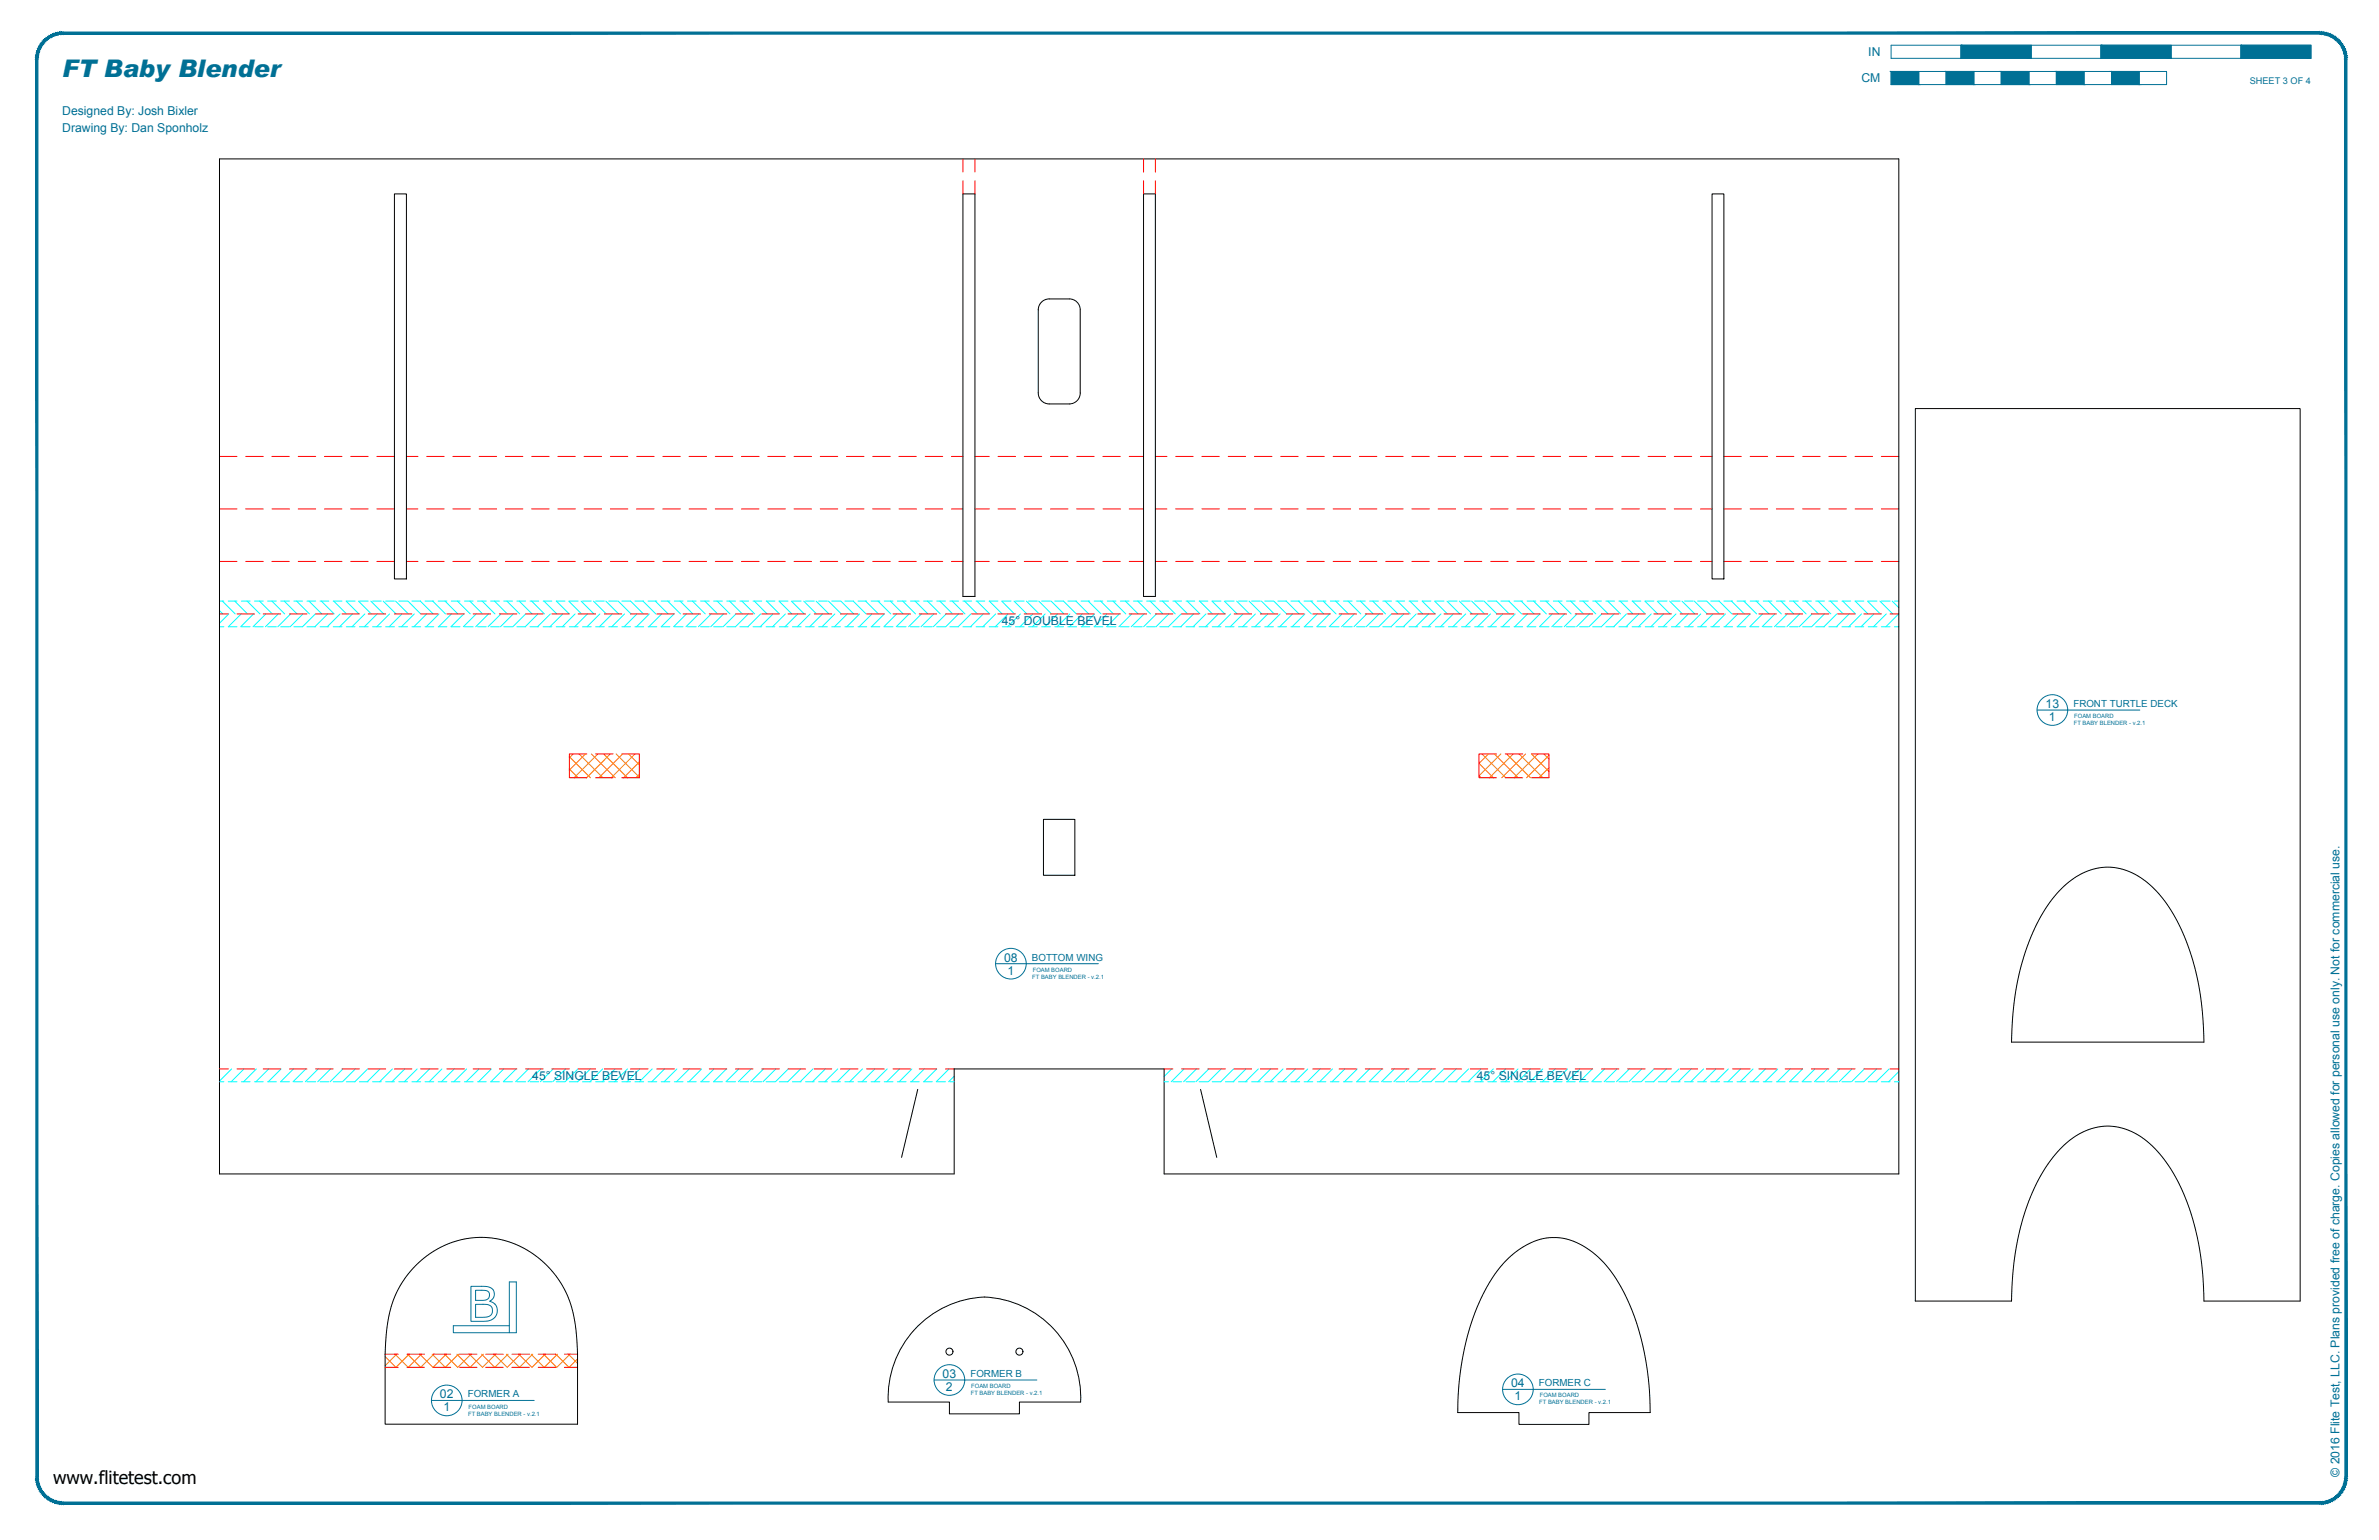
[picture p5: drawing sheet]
<svg xmlns="http://www.w3.org/2000/svg" width="864mm" height="559mm" viewBox="0 0 864 559" stroke-linecap="round" stroke-linejoin="round" font-family="sans-serif">
<defs><g id="words">
<text font-size="8.8" fill="#007095" x="22.6" y="27.9">FT Baby Blender</text>
<text font-size="6.6" x="19.3" y="538.4">www.flitetest.com</text>
<g font-size="4.4" fill="#007095">
<text x="678.2" y="20.4">IN</text>
<text x="675.7" y="29.9">CM</text>
<text x="22.6" y="41.6">Designed By: Josh Bixler</text>
<text x="22.6" y="48.1">Drawing By: Dan Sponholz</text>
<text x="363.7" y="226.7">45° DOUBLE BEVEL</text>
<text x="742.6" y="256.9">13</text>
<text x="743.8" y="261.6">1</text>
<text x="364.5" y="348.9">08</text>
<text x="365.7" y="353.7">1</text>
<text x="193.2" y="392">45° SINGLE BEVEL</text>
<text x="536.1" y="391.9">45° SINGLE BEVEL</text>
<text x="342.2" y="500">03</text>
<text x="548.5" y="503.4">04</text>
<text x="159.7" y="507.4">02</text>
<text x="343.4" y="504.7">2</text>
<text x="549.8" y="508.1">1</text>
<text x="160.9" y="512.1">1</text>
<text x="849.3" y="535.9" transform="rotate(-90 849.3 535.9)">© 2016 Flite Test, LLC. Plans provided free of charge. Copies allowed for personal use only. Not for commercial use.</text>
</g>
<g font-size="3.5" fill="#007095">
<text x="752.7" y="256.5">FRONT TURTLE DECK</text>
<text x="374.6" y="348.6">BOTTOM WING</text>
<text x="352.3" y="499.6">FORMER B</text>
<text x="558.6" y="503">FORMER C</text>
<text x="169.8" y="507.1">FORMER A</text>
</g>
<text font-size="3.3" fill="#007095" x="816.7" y="30.4">SHEET 3 OF 4</text>
<g font-size="2.1" fill="#007095">
<text x="752.8" y="263.1">FT BABY BLENDER - v.2.1</text>
<text x="753" y="260.6">FOAM BOARD</text>
<text x="374.9" y="352.6">FOAM BOARD</text>
<text x="374.7" y="355.2">FT BABY BLENDER - v.2.1</text>
<text x="352.6" y="503.7">FOAM BOARD</text>
<text x="352.4" y="506.2">FT BABY BLENDER - v.2.1</text>
<text x="558.8" y="509.6">FT BABY BLENDER - v.2.1</text>
<text x="558.9" y="507.1">FOAM BOARD</text>
<text x="169.9" y="513.6">FT BABY BLENDER - v.2.1</text>
<text x="170.1" y="511.1">FOAM BOARD</text>
</g>
</g></defs>
<!-- layer: 01 CUT -->
<g fill="none" stroke="#000" stroke-width=".36">
<path d="M79.7 57.7h609.6v368.3h-266.7v-38.1h-76.2v38.1h-266.7zM143.2 70.4h4.3v139.7h-4.3zM349.6 70.4h4.3v146h-4.3zM415.1 70.4h4.3v146h-4.3zM621.5 70.4h4.3v139.7h-4.3zM378.1 109.6a3.9 3.9 0 0 1 2.8-1.1h7.3a4 4 0 0 1 3.9 3.9v30.2a4 4 0 0 1-3.9 4h-7.3a4 4 0 0 1-4-4v-30.2a4 4 0 0 1 1.2-2.8zM695.3 148.3h139.7v323.8h-34.9a93.3 93.3 0 0 0-11.6-47.2 33.4 33.4 0 0 0-16.1-14.9 21.9 21.9 0 0 0-23.7 6.1 65 65 0 0 0-15.8 31.6 112.7 112.7 0 0 0-2.7 24.4h-34.9zM378.8 297.3h11.4v20.3h-11.4zM748.6 322.1a22.1 22.1 0 0 1 23.2-6.3 32.6 32.6 0 0 1 16.6 15.1 91.2 91.2 0 0 1 11.6 44.8l.1 2.4h-69.9a94 94 0 0 1 11-46.2l.6-1a43.7 43.7 0 0 1 6.8-8.8zM333.1 395.3l-5.8 24.7M435.8 395.3l5.9 24.7M150.7 459.4a33.2 33.2 0 0 1 51.8 4.5 41.8 41.8 0 0 1 7 23.6l.2 29.3h-69.9v-25.4a51.7 51.7 0 0 1 4.6-23.4l2.5-4.1z"/>
<path d="M546.6 457.6a23.7 23.7 0 0 1 21.1-8.2 31.5 31.5 0 0 1 19.8 16 94.2 94.2 0 0 1 11.5 47.2h-22.2v4.3h-25.4v-4.3h-22.2a94.7 94.7 0 0 1 11.5-47.2l2.7-4.1zM333.2 481.2a35.6 35.6 0 0 1 25.9-10.5 36.5 36.5 0 0 1 33.2 38h-22.2v4.3h-25.4v-4.3h-22.3a36.5 36.5 0 0 1 10.8-27.5z"/>
<circle cx="344.7" cy="490.5" r="1.28"/>
<circle cx="370.1" cy="490.5" r="1.28"/>
</g>
<!-- layer: 04 BEVEL -->
<g fill="none" stroke="#0ff" stroke-width=".36">
<path d="M79.7 218.1h1.6M80.7 218.1l4.7 4.7M82.9 218.1h3.1M85.2 218.1l4.7 4.7M87.6 218.1h3.2M89.7 218.1l4.7 4.7M92.4 218.1h3.2M94.2 218.1l4.7 4.7M97.1 218.1h3.2M98.7 218.1l4.6 4.7M101.9 218.1h3.2M103.2 218.1l4.6 4.7"/>
<path d="M106.7 218.1h3.1M107.7 218.1l4.6 4.7M111.4 218.1h3.2M112.2 218.1l4.6 4.7M116.2 218.1h3.2M116.6 218.1l4.7 4.7M121 218.1h3.1M121.1 218.1l4.7 4.7M125.6 218.1l4.7 4.7M125.7 218.1h3.2M130.1 218.1l4.7 4.7M130.5 218.1h3.2"/>
<path d="M134.6 218.1l4.7 4.7M135.2 218.1h3.2M139.1 218.1l4.7 4.7M140 218.1h3.2M143.6 218.1l4.6 4.7M144.8 218.1h3.1M148.1 218.1l4.6 4.7M149.5 218.1h3.2M152.6 218.1l4.6 4.7M154.3 218.1h3.2M157.1 218.1l4.6 4.7M159.1 218.1h3.1"/>
<path d="M161.6 218.1l4.6 4.7M163.8 218.1h3.2M166 218.1l4.7 4.7M168.6 218.1h3.2M170.5 218.1l4.7 4.7M173.3 218.1h3.2M175 218.1l4.7 4.7M178.1 218.1h3.2M179.5 218.1l4.7 4.7M182.9 218.1h3.1M184 218.1l4.7 4.7M187.6 218.1h3.2"/>
<path d="M188.5 218.1l4.7 4.7M192.4 218.1h3.2M193 218.1l4.6 4.7M197.2 218.1h3.1M197.5 218.1l4.6 4.7M205.1 218.1h-3.1l4.6 4.7M206.5 218.1l4.6 4.7M206.7 218.1h3.2M210.9 218.1l4.7 4.7M211.4 218.1h3.2M215.4 218.1l4.7 4.7M216.2 218.1h3.2"/>
<path d="M219.9 218.1l4.7 4.7M221 218.1h3.1M224.4 218.1l4.7 4.7M225.7 218.1h3.2l4.7 4.7M230.5 218.1h3.2M233.4 218.1l4.7 4.7M235.3 218.1h3.1M237.9 218.1l4.6 4.7M240 218.1h3.2M242.4 218.1l4.6 4.7M244.8 218.1h3.2M246.9 218.1l4.6 4.7"/>
<path d="M249.5 218.1h3.2M251.4 218.1l4.6 4.7M254.3 218.1h3.2M255.8 218.1l4.7 4.7M259.1 218.1h3.1M260.3 218.1l4.7 4.7M263.8 218.1h3.2M264.8 218.1l4.7 4.7M268.6 218.1h3.2M269.3 218.1l4.7 4.7M273.4 218.1h3.1M273.8 218.1l4.7 4.7"/>
<path d="M278.1 218.1h3.2M278.3 218.1l4.7 4.7M282.8 218.1l4.7 4.7M282.9 218.1h3.2M287.3 218.1l4.6 4.7M287.6 218.1h3.2M291.8 218.1l4.6 4.7M292.4 218.1h3.2M296.3 218.1l4.6 4.7M297.2 218.1h3.1M300.7 218.1l4.7 4.7M301.9 218.1h3.2"/>
<path d="M305.2 218.1l4.7 4.7M306.7 218.1h3.2M309.7 218.1l4.7 4.7M311.5 218.1h3.1M314.2 218.1l4.7 4.7M316.2 218.1h3.2M318.7 218.1l4.7 4.7M321 218.1h3.2M323.2 218.1l4.7 4.7M325.7 218.1h3.2M327.7 218.1l4.6 4.7M330.5 218.1h3.2"/>
<path d="M332.2 218.1l4.6 4.7M335.3 218.1h3.1M336.7 218.1l4.6 4.7M340 218.1h3.2M341.2 218.1l4.6 4.7M344.8 218.1h3.2M345.6 218.1l4.7 4.7M349.6 218.1h3.1M350.1 218.1l4.7 4.7M354.3 218.1h3.2M354.6 218.1l4.7 4.7M362.3 218.1h-3.2l4.7 4.7"/>
<path d="M363.6 218.1l4.7 4.7M363.8 218.1h3.2M368.1 218.1l4.7 4.7M368.6 218.1h3.2M372.6 218.1l4.6 4.7M373.4 218.1h3.1M377.1 218.1l4.6 4.7M378.1 218.1h3.2M381.6 218.1l4.6 4.7M382.9 218.1h3.2l4.6 4.7M387.7 218.1h3.1M390.6 218.1l4.6 4.7"/>
<path d="M392.4 218.1h3.2M395 218.1l4.7 4.7M397.2 218.1h3.2M399.5 218.1l4.7 4.7M401.9 218.1h3.2M404 218.1l4.7 4.7M406.7 218.1h3.2M408.5 218.1l4.7 4.7M411.5 218.1h3.2M413 218.1l4.7 4.7M416.2 218.1h3.2M417.5 218.1l4.7 4.7"/>
<path d="M421 218.1h3.2M422 218.1l4.6 4.7M425.8 218.1h3.1M426.5 218.1l4.6 4.7M430.5 218.1h3.2M431 218.1l4.6 4.7M435.3 218.1h3.2M435.4 218.1l4.7 4.7M439.9 218.1l4.7 4.7M440.1 218.1h3.1M444.4 218.1l4.7 4.7M444.8 218.1h3.2"/>
<path d="M448.9 218.1l4.7 4.7M449.6 218.1h3.2M453.4 218.1l4.7 4.7M454.3 218.1h3.2M457.9 218.1l4.7 4.7M459.1 218.1h3.2M462.4 218.1l4.6 4.7M463.9 218.1h3.1M466.9 218.1l4.6 4.7M468.6 218.1h3.2M471.4 218.1l4.6 4.7M473.4 218.1h3.2"/>
<path d="M475.9 218.1l4.6 4.7M478.2 218.1h3.1M480.4 218.1l4.6 4.7M482.9 218.1h3.2M484.8 218.1l4.7 4.7M487.7 218.1h3.2M489.3 218.1l4.7 4.7M492.4 218.1h3.2M493.8 218.1l4.7 4.7M497.2 218.1h3.2M498.3 218.1l4.7 4.7M502 218.1h3.1"/>
<path d="M502.8 218.1l4.7 4.7M506.7 218.1h3.2M507.3 218.1l4.7 4.7M511.5 218.1h3.2M511.8 218.1l4.6 4.7M519.4 218.1h-3.1l4.6 4.7M520.8 218.1l4.6 4.7M521 218.1h3.2M525.3 218.1l4.6 4.7M525.8 218.1h3.2M529.7 218.1l4.7 4.7M530.5 218.1h3.2"/>
<path d="M534.2 218.1l4.7 4.7M535.3 218.1h3.2M538.7 218.1l4.7 4.7M540.1 218.1h3.1l4.7 4.7M544.8 218.1h3.2M547.7 218.1l4.7 4.7M549.6 218.1h3.2M552.2 218.1l4.7 4.7M554.4 218.1h3.1M556.7 218.1l4.6 4.7M559.1 218.1h3.2M561.2 218.1l4.6 4.7"/>
<path d="M563.9 218.1h3.2M565.7 218.1l4.6 4.7M568.6 218.1h3.2M570.2 218.1l4.6 4.7M573.4 218.1h3.2M574.7 218.1l4.6 4.7M578.2 218.1h3.1M579.1 218.1l4.7 4.7M582.9 218.1h3.2M583.6 218.1l4.7 4.7M587.7 218.1h3.2M588.1 218.1l4.7 4.7"/>
<path d="M592.5 218.1h3.1M592.6 218.1l4.7 4.7M597.1 218.1l4.7 4.7M597.2 218.1h3.2M601.6 218.1l4.7 4.7M602 218.1h3.2M606.1 218.1l4.6 4.7M606.7 218.1h3.2M610.6 218.1l4.6 4.7M611.5 218.1h3.2M615.1 218.1l4.6 4.7M616.3 218.1h3.1"/>
<path d="M619.5 218.1l4.7 4.7M621 218.1h3.2M624 218.1l4.7 4.7M625.8 218.1h3.2M628.5 218.1l4.7 4.7M630.6 218.1h3.1M633 218.1l4.7 4.7M635.3 218.1h3.2M637.5 218.1l4.7 4.7M640.1 218.1h3.2M642 218.1l4.7 4.7M644.8 218.1h3.2"/>
<path d="M646.5 218.1l4.6 4.7M649.6 218.1h3.2M651 218.1l4.6 4.7M654.4 218.1h3.1M655.5 218.1l4.6 4.7M659.1 218.1h3.2M660 218.1l4.6 4.7M663.9 218.1h3.2M664.4 218.1l4.7 4.7M668.7 218.1h3.1M668.9 218.1l4.7 4.7M673.4 218.1h3.2"/>
<path d="M673.4 218.1l4.7 4.7M677.9 218.1l4.7 4.7M678.2 218.1h3.2M682.4 218.1l4.7 4.7M682.9 218.1h3.2M686.9 218.1l2.4 2.4M687.7 218.1h1.6M79.7 221.6l1.2 1.2M79.7 227.4h1.6M83.1 222.8l-3.4 3.3M87.5 222.8l-4.6 4.6h3.1M87.6 227.4h3.2"/>
<path d="M92 222.8l-4.6 4.6M92.4 227.4h3.2M96.5 222.8l-4.6 4.6M97.1 227.4h3.2M101 222.8l-4.7 4.6M101.9 227.4h3.2M105.5 222.8l-4.7 4.6M110 222.8l-4.7 4.6M111.4 227.4h3.2M114.5 222.8l-4.7 4.6h-3.1M116.2 227.4h3.2M119 222.8l-4.7 4.6"/>
<path d="M121 227.4h3.1M123.5 222.8l-4.7 4.6M125.7 227.4h3.2M127.9 222.8l-4.6 4.6M130.5 227.4h3.2M132.4 222.8l-4.6 4.6M135.2 227.4h3.2M136.9 222.8l-4.6 4.6M140 227.4h3.2M141.4 222.8l-4.6 4.6M144.8 227.4h3.1M145.9 222.8l-4.6 4.6"/>
<path d="M149.5 227.4h3.2M150.4 222.8l-4.7 4.6M154.3 227.4h3.2M154.9 222.8l-4.7 4.6M159.1 227.4h3.1M159.4 222.8l-4.7 4.6M163.8 227.4h3.2M163.9 222.8l-4.7 4.6M168.4 222.8l-4.7 4.6M168.6 227.4h3.2M172.9 222.8l-4.7 4.6M173.3 227.4h3.2"/>
<path d="M177.3 222.8l-4.6 4.6M178.1 227.4h3.2M181.8 222.8l-4.6 4.6M182.9 227.4h3.1M186.3 222.8l-4.6 4.6M187.6 227.4h3.2M190.8 222.8l-4.6 4.6M192.4 227.4h3.2M195.3 222.8l-4.7 4.6M197.2 227.4h3.1M199.8 222.8l-4.7 4.6M201.9 227.4h3.2"/>
<path d="M204.3 222.8l-4.7 4.6M206.7 227.4h3.2M208.8 222.8l-4.7 4.6M211.4 227.4h3.2M213.3 222.8l-4.7 4.6M216.2 227.4h3.2M217.8 222.8l-4.7 4.6M221 227.4h3.1M222.2 222.8l-4.6 4.6M225.7 227.4h3.2M226.7 222.8l-4.6 4.6M230.5 227.4h3.2"/>
<path d="M231.2 222.8l-4.6 4.6M235.3 227.4h3.1M235.7 222.8l-4.6 4.6M240.2 222.8l-4.7 4.6M244.7 222.8l-4.7 4.6h3.2M244.8 227.4h3.2M249.2 222.8l-4.7 4.6M249.5 227.4h3.2M253.7 222.8l-4.7 4.6M254.3 227.4h3.2M258.2 222.8l-4.7 4.6M259.1 227.4h3.1"/>
<path d="M262.7 222.8l-4.7 4.6M267.2 222.8l-4.7 4.6M268.6 227.4h3.2M271.6 222.8l-4.6 4.6h-3.2M273.4 227.4h3.1M276.1 222.8l-4.6 4.6M278.1 227.4h3.2M280.6 222.8l-4.6 4.6M282.9 227.4h3.2M285.1 222.8l-4.7 4.6M287.6 227.4h3.2M289.6 222.8l-4.7 4.6"/>
<path d="M292.4 227.4h3.2M294.1 222.8l-4.7 4.6M297.2 227.4h3.1M298.6 222.8l-4.7 4.6M301.9 227.4h3.2M303.1 222.8l-4.7 4.6M306.7 227.4h3.2M307.6 222.8l-4.7 4.6M311.5 227.4h3.1M312 222.8l-4.6 4.6M316.2 227.4h3.2M316.5 222.8l-4.6 4.6"/>
<path d="M321 227.4h3.2M321 222.8l-4.6 4.6M325.5 222.8l-4.6 4.6M325.7 227.4h3.2M330 222.8l-4.7 4.6M330.5 227.4h3.2M334.5 222.8l-4.7 4.6M335.3 227.4h3.1M339 222.8l-4.7 4.6M340 227.4h3.2M343.5 222.8l-4.7 4.6M344.8 227.4h3.2"/>
<path d="M348 222.8l-4.7 4.6M349.6 227.4h3.1M352.5 222.8l-4.7 4.6M354.3 227.4h3.2M357 222.8l-4.7 4.6M359.1 227.4h3.2M361.4 222.8l-4.6 4.6M363.8 227.4h3.2M365.9 222.8l-4.6 4.6M368.6 227.4h3.2M370.4 222.8l-4.6 4.6M373.4 227.4h3.1"/>
<path d="M374.9 222.8l-4.6 4.6M378.1 227.4h3.2M379.4 222.8l-4.7 4.6M382.9 227.4h3.2M383.9 222.8l-4.7 4.6M387.7 227.4h3.1M388.4 222.8l-4.7 4.6M392.4 227.4h3.2M392.9 222.8l-4.7 4.6M397.4 222.8l-4.7 4.6M401.9 222.8l-4.7 4.6h3.2M401.9 227.4h3.2"/>
<path d="M406.3 222.8l-4.6 4.6M406.7 227.4h3.2M410.8 222.8l-4.6 4.6M411.5 227.4h3.2M415.3 222.8l-4.6 4.6M416.2 227.4h3.2M419.8 222.8l-4.7 4.6M424.3 222.8l-4.7 4.6M425.8 227.4h3.1M428.8 222.8l-4.7 4.6h-3.1M430.5 227.4h3.2M433.3 222.8l-4.7 4.6"/>
<path d="M435.3 227.4h3.2M437.8 222.8l-4.7 4.6M440.1 227.4h3.1M442.3 222.8l-4.7 4.6M444.8 227.4h3.2M446.8 222.8l-4.7 4.6M449.6 227.4h3.2M451.2 222.8l-4.6 4.6M454.3 227.4h3.2M455.7 222.8l-4.6 4.6M459.1 227.4h3.2M460.2 222.8l-4.6 4.6"/>
<path d="M463.9 227.4h3.1M464.7 222.8l-4.6 4.6M468.6 227.4h3.2M469.2 222.8l-4.7 4.6M473.4 227.4h3.2M473.7 222.8l-4.7 4.6M478.2 227.4h3.1M478.2 222.8l-4.7 4.6M482.7 222.8l-4.7 4.6M482.9 227.4h3.2M487.2 222.8l-4.7 4.6M487.7 227.4h3.2"/>
<path d="M491.7 222.8l-4.7 4.6M492.4 227.4h3.2M496.1 222.8l-4.6 4.6M497.2 227.4h3.2M500.6 222.8l-4.6 4.6M502 227.4h3.1M505.1 222.8l-4.6 4.6M506.7 227.4h3.2M509.6 222.8l-4.6 4.6M511.5 227.4h3.2M514.1 222.8l-4.7 4.6M516.3 227.4h3.1"/>
<path d="M518.6 222.8l-4.7 4.6M521 227.4h3.2M523.1 222.8l-4.7 4.6M525.8 227.4h3.2M527.6 222.8l-4.7 4.6M530.5 227.4h3.2M532.1 222.8l-4.7 4.6M535.3 227.4h3.2M536.6 222.8l-4.7 4.6M540.1 227.4h3.1M541 222.8l-4.6 4.6M544.8 227.4h3.2"/>
<path d="M545.5 222.8l-4.6 4.6M549.6 227.4h3.2M550 222.8l-4.6 4.6M554.5 222.8l-4.6 4.6M559 222.8l-4.6 4.6h3.1M559.1 227.4h3.2M563.5 222.8l-4.7 4.6M563.9 227.4h3.2M568 222.8l-4.7 4.6M568.6 227.4h3.2M572.5 222.8l-4.7 4.6M573.4 227.4h3.2"/>
<path d="M577 222.8l-4.7 4.6M578.2 227.4h3.1M581.5 222.8l-4.7 4.6M582.9 227.4h3.2M586 222.8l-4.7 4.6M587.7 227.4h3.2M590.4 222.8l-4.6 4.6M592.5 227.4h3.1M594.9 222.8l-4.6 4.6M597.2 227.4h3.2M599.4 222.8l-4.6 4.6M602 227.4h3.2"/>
<path d="M603.9 222.8l-4.6 4.6M606.7 227.4h3.2M608.4 222.8l-4.7 4.6M611.5 227.4h3.2M612.9 222.8l-4.7 4.6M616.3 227.4h3.1M617.4 222.8l-4.7 4.6M621 227.4h3.2M621.9 222.8l-4.7 4.6M625.8 227.4h3.2M626.4 222.8l-4.7 4.6M630.6 227.4h3.1"/>
<path d="M630.9 222.8l-4.7 4.6M635.3 227.4h3.2M635.3 222.8l-4.6 4.6M639.8 222.8l-4.6 4.6M640.1 227.4h3.2M644.3 222.8l-4.6 4.6M644.8 227.4h3.2M648.8 222.8l-4.6 4.6M649.6 227.4h3.2M653.3 222.8l-4.7 4.6M654.4 227.4h3.1M657.8 222.8l-4.7 4.6"/>
<path d="M659.1 227.4h3.2M662.3 222.8l-4.7 4.6M663.9 227.4h3.2M666.8 222.8l-4.7 4.6M668.7 227.4h3.1M671.3 222.8l-4.7 4.6M673.4 227.4h3.2M675.8 222.8l-4.7 4.6M678.2 227.4h3.2M680.3 222.8l-4.7 4.6M682.9 227.4h3.2M684.7 222.8l-4.6 4.6"/>
<path d="M687.7 227.4h1.6M689.2 222.8l-4.6 4.6M689.3 227.2l-.2 .2M79.7 392.5h1.6M82.9 392.5h3.1M84.1 387.9l-4.4 4.4M87.6 392.5h3.2M88.6 387.9l-4.7 4.6M92.4 392.5h3.2M93.1 387.9l-4.7 4.6M97.1 392.5h3.2M97.6 387.9l-4.7 4.6"/>
<path d="M102 387.9l-4.6 4.6M106.5 387.9l-4.6 4.6h3.2M106.7 392.5h3.1M111 387.9l-4.6 4.6M111.4 392.5h3.2M115.5 387.9l-4.6 4.6M116.2 392.5h3.2M120 387.9l-4.7 4.6M121 392.5h3.1M124.5 387.9l-4.7 4.6M125.7 392.5h3.2M129 387.9l-4.7 4.6"/>
<path d="M130.5 392.5h3.2M133.5 387.9l-4.7 4.6M135.2 392.5h3.2M138 387.9l-4.7 4.6M140 392.5h3.2M142.5 387.9l-4.7 4.6M144.8 392.5h3.1M146.9 387.9l-4.6 4.6M149.5 392.5h3.2M151.4 387.9l-4.6 4.6M154.3 392.5h3.2M155.9 387.9l-4.6 4.6"/>
<path d="M159.1 392.5h3.1M160.4 387.9l-4.6 4.6M163.8 392.5h3.2M164.9 387.9l-4.7 4.6M168.6 392.5h3.2M169.4 387.9l-4.7 4.6M173.3 392.5h3.2M173.9 387.9l-4.7 4.6M178.1 392.5h3.2M178.4 387.9l-4.7 4.6M182.9 387.9l-4.7 4.6M182.9 392.5h3.1"/>
<path d="M187.4 387.9l-4.7 4.6M187.6 392.5h3.2M191.9 387.9l-4.7 4.6M192.4 392.5h3.2M196.3 387.9l-4.6 4.6M197.2 392.5h3.1M200.8 387.9l-4.6 4.6M201.9 392.5h3.2M205.3 387.9l-4.6 4.6M206.7 392.5h3.2M209.8 387.9l-4.6 4.6M211.4 392.5h3.2"/>
<path d="M214.3 387.9l-4.7 4.6M216.2 392.5h3.2M218.8 387.9l-4.7 4.6M221 392.5h3.1M223.3 387.9l-4.7 4.6M225.7 392.5h3.2M227.8 387.9l-4.7 4.6M230.5 392.5h3.2M232.3 387.9l-4.7 4.6M235.3 392.5h3.1M236.8 387.9l-4.7 4.6M240 392.5h3.2"/>
<path d="M241.2 387.9l-4.6 4.6M244.8 392.5h3.2M245.7 387.9l-4.6 4.6M249.5 392.5h3.2M250.2 387.9l-4.6 4.6M254.3 392.5h3.2M254.7 387.9l-4.7 4.6M259.1 392.5h3.1M259.2 387.9l-4.7 4.6M263.7 387.9l-4.7 4.6M263.8 392.5h3.2M268.2 387.9l-4.7 4.6"/>
<path d="M268.6 392.5h3.2M272.7 387.9l-4.7 4.6M273.4 392.5h3.1M277.2 387.9l-4.7 4.6M278.1 392.5h3.2M281.7 387.9l-4.7 4.6M282.9 392.5h3.2M286.1 387.9l-4.6 4.6M287.6 392.5h3.2M290.6 387.9l-4.6 4.6M292.4 392.5h3.2M295.1 387.9l-4.6 4.6"/>
<path d="M297.2 392.5h3.1M299.6 387.9l-4.6 4.6M301.9 392.5h3.2M304.1 387.9l-4.7 4.6M306.7 392.5h3.2M308.6 387.9l-4.7 4.6M311.5 392.5h3.1M313.1 387.9l-4.7 4.6M316.2 392.5h3.2M317.6 387.9l-4.7 4.6M321 392.5h3.2M322.1 387.9l-4.7 4.6"/>
<path d="M325.7 392.5h3.2M326.6 387.9l-4.7 4.6M330.5 392.5h3.2M331 387.9l-4.6 4.6M335.3 392.5h3.1M335.5 387.9l-4.6 4.6M340 387.9l-4.6 4.6M340 392.5h3.2M344.5 387.9l-4.6 4.6M344.8 392.5h1.6M346.4 390.5l-2.1 2M422.6 392.5h1.6"/>
<path d="M425.3 387.9l-2.7 2.7M425.8 392.5h3.1M429.8 387.9l-4.6 4.6M430.5 392.5h3.2M434.3 387.9l-4.6 4.6M435.3 392.5h3.2M438.8 387.9l-4.7 4.6M440.1 392.5h3.1M443.3 387.9l-4.7 4.6M444.8 392.5h3.2M447.8 387.9l-4.7 4.6M449.6 392.5h3.2"/>
<path d="M452.3 387.9l-4.7 4.6M454.3 392.5h3.2M456.8 387.9l-4.7 4.6M459.1 392.5h3.2M461.3 387.9l-4.7 4.6M463.9 392.5h3.1M465.7 387.9l-4.6 4.6M468.6 392.5h3.2M470.2 387.9l-4.6 4.6M473.4 392.5h3.2M474.7 387.9l-4.6 4.6M478.2 392.5h3.1"/>
<path d="M479.2 387.9l-4.6 4.6M482.9 392.5h3.2M483.7 387.9l-4.6 4.6M487.7 392.5h3.2M488.2 387.9l-4.7 4.6M492.4 392.5h3.2M492.7 387.9l-4.7 4.6M497.2 387.9l-4.7 4.6M497.2 392.5h3.2M501.7 387.9l-4.7 4.6M502 392.5h3.1M506.2 387.9l-4.7 4.6"/>
<path d="M506.7 392.5h3.2M510.7 387.9l-4.7 4.6M511.5 392.5h3.2M515.1 387.9l-4.6 4.6M519.6 387.9l-4.6 4.6M521 392.5h3.2M524.1 387.9l-4.6 4.6h-3.2M525.8 392.5h3.2M528.6 387.9l-4.6 4.6M530.5 392.5h3.2M533.1 387.9l-4.7 4.6M535.3 392.5h3.2"/>
<path d="M537.6 387.9l-4.7 4.6M540.1 392.5h3.1M542.1 387.9l-4.7 4.6M544.8 392.5h3.2M546.6 387.9l-4.7 4.6M549.6 392.5h3.2M551.1 387.9l-4.7 4.6M554.4 392.5h3.1M555.6 387.9l-4.7 4.6M559.1 392.5h3.2M560 387.9l-4.6 4.6M563.9 392.5h3.2"/>
<path d="M564.5 387.9l-4.6 4.6M568.6 392.5h3.2M569 387.9l-4.6 4.6M573.5 387.9l-4.6 4.6M578 387.9l-4.7 4.6h3.3M578.2 392.5h3.1M582.5 387.9l-4.7 4.6M582.9 392.5h3.2M587 387.9l-4.7 4.6M587.7 392.5h3.2M591.5 387.9l-4.7 4.6M592.5 392.5h3.1"/>
<path d="M596 387.9l-4.7 4.6M597.2 392.5h3.2M600.5 387.9l-4.7 4.6M602 392.5h3.2M605 387.9l-4.7 4.6M606.7 392.5h3.2M609.4 387.9l-4.6 4.6M611.5 392.5h3.2M613.9 387.9l-4.6 4.6M616.3 392.5h3.1M618.4 387.9l-4.6 4.6M621 392.5h3.2"/>
<path d="M622.9 387.9l-4.7 4.6M625.8 392.5h3.2M627.4 387.9l-4.7 4.6M630.6 392.5h3.1M631.9 387.9l-4.7 4.6M635.3 392.5h3.2M636.4 387.9l-4.7 4.6M640.1 392.5h3.2M640.9 387.9l-4.7 4.6M644.8 392.5h3.2M645.4 387.9l-4.7 4.6M649.6 392.5h3.2"/>
<path d="M649.8 387.9l-4.6 4.6M654.3 387.9l-4.6 4.6M654.4 392.5h3.1M658.8 387.9l-4.6 4.6M659.1 392.5h3.2M663.3 387.9l-4.6 4.6M663.9 392.5h3.2M667.8 387.9l-4.7 4.6M668.7 392.5h3.1M672.3 387.9l-4.7 4.6M673.4 392.5h3.2M676.8 387.9l-4.7 4.6"/>
<path d="M678.2 392.5h3.2M681.3 387.9l-4.7 4.6M682.9 392.5h3.2M685.8 387.9l-4.7 4.6M687.7 392.5h1.6M689.3 388.8l-3.7 3.7"/>
</g>
<!-- layer: 02 SCORE -->
<g fill="none" stroke="#f00" stroke-width=".36">
<path d="M349.6 57.7v4.7M353.9 57.7v4.7M415.1 57.7v4.7M419.4 57.7v4.7M349.6 65.6v4.8M353.9 65.6v4.8M415.1 65.6v4.8M419.4 65.6v4.8M79.7 165.6h6.3M89.2 165.6h6.4M98.7 165.6h6.4M108.3 165.6h6.3"/>
<path d="M117.8 165.6h6.3M127.3 165.6h6.4M136.8 165.6h6.4M147.5 165.6h4.2M154.9 165.6h6.3M164.4 165.6h6.4M173.9 165.6h6.4M183.5 165.6h6.3M193 165.6h6.3M202.5 165.6h6.4M212 165.6h6.4M221.6 165.6h6.3"/>
<path d="M231.1 165.6h6.3M240.6 165.6h6.4M250.1 165.6h6.4M259.7 165.6h6.3M269.2 165.6h6.3M278.7 165.6h6.4M288.2 165.6h6.4M297.8 165.6h6.3M307.3 165.6h6.3M316.8 165.6h6.4M326.3 165.6h6.4M335.9 165.6h6.3"/>
<path d="M345.4 165.6h4.2M353.9 165.6h5.2M362.3 165.6h6.3M371.8 165.6h6.4M381.3 165.6h6.4M390.9 165.6h6.3M400.4 165.6h6.3M409.9 165.6h5.2M419.4 165.6h4.2M426.8 165.6h6.3M436.3 165.6h6.4M445.8 165.6h6.4"/>
<path d="M455.4 165.6h6.3M464.9 165.6h6.3M474.4 165.6h6.4M483.9 165.6h6.4M493.5 165.6h6.3M503 165.6h6.3M512.5 165.6h6.4M522 165.6h6.4M531.6 165.6h6.3M541.1 165.6h6.3M550.6 165.6h6.4M560.1 165.6h6.4"/>
<path d="M569.7 165.6h6.3M579.2 165.6h6.3M588.7 165.6h6.4M598.2 165.6h6.4M607.8 165.6h6.3M617.3 165.6h4.2M625.8 165.6h6.3M635.3 165.6h6.4M644.8 165.6h6.4M654.4 165.6h6.3M663.9 165.6h6.3M673.4 165.6h6.4"/>
<path d="M682.9 165.6h6.4M79.7 184.7h6.3M89.2 184.7h6.4M98.7 184.7h6.4M108.3 184.7h6.3M117.8 184.7h6.3M127.3 184.7h6.4M136.8 184.7h6.4M147.5 184.7h4.2M154.9 184.7h6.3M164.4 184.7h6.4M173.9 184.7h6.4"/>
<path d="M183.5 184.7h6.3M193 184.7h6.3M202.5 184.7h6.4M212 184.7h6.4M221.6 184.7h6.3M231.1 184.7h6.3M240.6 184.7h6.4M250.1 184.7h6.4M259.7 184.7h6.3M269.2 184.7h6.3M278.7 184.7h6.4M288.2 184.7h6.4"/>
<path d="M297.8 184.7h6.3M307.3 184.7h6.3M316.8 184.7h6.4M326.3 184.7h6.4M335.9 184.7h6.3M345.4 184.7h4.2M353.9 184.7h5.2M362.3 184.7h6.3M371.8 184.7h6.4M381.3 184.7h6.4M390.9 184.7h6.3M400.4 184.7h6.3"/>
<path d="M409.9 184.7h5.2M419.4 184.7h4.2M426.8 184.7h6.3M436.3 184.7h6.4M445.8 184.7h6.4M455.4 184.7h6.3M464.9 184.7h6.3M474.4 184.7h6.4M483.9 184.7h6.4M493.5 184.7h6.3M503 184.7h6.3M512.5 184.7h6.4"/>
<path d="M522 184.7h6.4M531.6 184.7h6.3M541.1 184.7h6.3M550.6 184.7h6.4M560.1 184.7h6.4M569.7 184.7h6.3M579.2 184.7h6.3M588.7 184.7h6.4M598.2 184.7h6.4M607.8 184.7h6.3M617.3 184.7h4.2M625.8 184.7h6.3"/>
<path d="M635.3 184.7h6.4M644.8 184.7h6.4M654.4 184.7h6.3M663.9 184.7h6.3M673.4 184.7h6.4M682.9 184.7h6.4M79.7 203.7h6.3M89.2 203.7h6.4M98.7 203.7h6.4M108.3 203.7h6.3M117.8 203.7h6.3M127.3 203.7h6.4"/>
<path d="M136.8 203.7h6.4M147.5 203.7h4.2M154.9 203.7h6.3M164.4 203.7h6.4M173.9 203.7h6.4M183.5 203.7h6.3M193 203.7h6.3M202.5 203.7h6.4M212 203.7h6.4M221.6 203.7h6.3M231.1 203.7h6.3M240.6 203.7h6.4"/>
<path d="M250.1 203.7h6.4M259.7 203.7h6.3M269.2 203.7h6.3M278.7 203.7h6.4M288.2 203.7h6.4M297.8 203.7h6.3M307.3 203.7h6.3M316.8 203.7h6.4M326.3 203.7h6.4M335.9 203.7h6.3M345.4 203.7h4.2M353.9 203.7h5.2"/>
<path d="M362.3 203.7h6.3M371.8 203.7h6.4M381.3 203.7h6.4M390.9 203.7h6.3M400.4 203.7h6.3M409.9 203.7h5.2M419.4 203.7h4.2M426.8 203.7h6.3M436.3 203.7h6.4M445.8 203.7h6.4M455.4 203.7h6.3M464.9 203.7h6.3"/>
<path d="M474.4 203.7h6.4M483.9 203.7h6.4M493.5 203.7h6.3M503 203.7h6.3M512.5 203.7h6.4M522 203.7h6.4M531.6 203.7h6.3M541.1 203.7h6.3M550.6 203.7h6.4M560.1 203.7h6.4M569.7 203.7h6.3M579.2 203.7h6.3"/>
<path d="M588.7 203.7h6.4M598.2 203.7h6.4M607.8 203.7h6.3M617.3 203.7h4.2M625.8 203.7h6.3M635.3 203.7h6.4M644.8 203.7h6.4M654.4 203.7h6.3M663.9 203.7h6.3M673.4 203.7h6.4M682.9 203.7h6.4M79.7 222.8h3.2"/>
<path d="M86 222.8h6.4M95.6 222.8h6.3M105.1 222.8h6.3M114.6 222.8h6.4M124.1 222.8h6.4M133.7 222.8h6.3M143.2 222.8h6.3M152.7 222.8h6.4M162.2 222.8h6.4M171.8 222.8h6.3M181.3 222.8h6.3M190.8 222.8h6.4"/>
<path d="M200.3 222.8h6.4M209.9 222.8h6.3M219.4 222.8h6.3M228.9 222.8h6.4M238.4 222.8h6.4M248 222.8h6.3M257.5 222.8h6.3M267 222.8h6.4M276.5 222.8h6.4M286.1 222.8h6.3M295.6 222.8h6.3M305.1 222.8h6.4"/>
<path d="M314.6 222.8h6.4M324.2 222.8h6.3M333.7 222.8h6.3M343.2 222.8h6.4M352.7 222.8h6.4M362.3 222.8h6.3M371.8 222.8h6.3M381.3 222.8h6.4M390.8 222.8h6.4M400.4 222.8h6.3M409.9 222.8h6.3M419.4 222.8h6.4"/>
<path d="M428.9 222.8h6.4M438.5 222.8h6.3M448 222.8h6.3M457.5 222.8h6.4M467 222.8h6.4M476.6 222.8h6.3M486.1 222.8h6.3M495.6 222.8h6.4M505.1 222.8h6.4M514.7 222.8h6.3M524.2 222.8h6.3M533.7 222.8h6.4"/>
<path d="M543.2 222.8h6.4M552.8 222.8h6.3M562.3 222.8h6.3M571.8 222.8h6.4M581.3 222.8h6.4M590.9 222.8h6.3M600.4 222.8h6.3M609.9 222.8h6.4M619.4 222.8h6.4M629 222.8h6.3M638.5 222.8h6.3M648 222.8h6.4"/>
<path d="M657.5 222.8h6.4M667.1 222.8h6.3M676.6 222.8h6.3M686.1 222.8h3.2M213 273.6h-6.3v8.6h6.3M216.2 273.6h6.4M225.7 273.6h6.4v8.6h-6.4M543.2 273.6h-6.3v8.6h6.3M546.4 273.6h6.4M555.9 273.6h6.4v8.6h-6.4M216.2 282.2h6.4M546.4 282.2h6.4"/>
<path d="M79.7 387.9h3.2M86 387.9h6.4M95.6 387.9h6.3M105.1 387.9h6.3M114.6 387.9h6.4M124.1 387.9h6.4M133.7 387.9h6.3M143.2 387.9h6.3M152.7 387.9h6.4M162.2 387.9h6.4M171.8 387.9h6.3M181.3 387.9h6.3"/>
<path d="M190.8 387.9h6.4M200.3 387.9h6.4M209.9 387.9h6.3M219.4 387.9h6.3M228.9 387.9h6.4M238.4 387.9h6.4M248 387.9h6.3M257.5 387.9h6.3M267 387.9h6.4M276.5 387.9h6.4M286.1 387.9h6.3M295.6 387.9h6.3"/>
<path d="M305.1 387.9h6.4M314.6 387.9h6.4M324.2 387.9h6.3M333.7 387.9h6.3M343.2 387.9h3.2M422.6 387.9h3.2M428.9 387.9h6.4M438.5 387.9h6.3M448 387.9h6.3M457.5 387.9h6.4M467 387.9h6.4M476.6 387.9h6.3"/>
<path d="M486.1 387.9h6.3M495.6 387.9h6.4M505.1 387.9h6.4M514.7 387.9h6.3M524.2 387.9h6.3M533.7 387.9h6.4M543.2 387.9h6.4M552.8 387.9h6.3M562.3 387.9h6.3M571.8 387.9h6.4M581.3 387.9h6.4M590.9 387.9h6.3"/>
<path d="M600.4 387.9h6.3M609.9 387.9h6.4M619.4 387.9h6.4M629 387.9h6.3M638.5 387.9h6.3M648 387.9h6.4M657.5 387.9h6.4M667.1 387.9h6.3M676.6 387.9h6.3M686.1 387.9h3.2M139.8 491.4h4.8M139.8 496.1h4.8"/>
<path d="M147.7 491.4h6.4M147.7 496.1h6.4M157.3 491.4h6.3M157.3 496.1h6.3M166.8 491.4h6.3M166.8 496.1h6.3M176.3 491.4h6.4M176.3 496.1h6.4M185.8 491.4h6.4M185.8 496.1h6.4M195.4 491.4h6.3M195.4 496.1h6.3"/>
<path d="M204.9 491.4h4.8M204.9 496.1h4.8"/>
</g>
<!-- layer: 06 CAVITY -->
<g fill="none" stroke="#ff7f00" stroke-width=".36">
<path d="M206.7 279.1l3.1 3.1M206.7 274.6l7.6 7.6M208.1 273.6l-1.4 1.4M210.2 273.6l8.6 8.6M212.6 273.6l-5.9 5.9M214.7 273.6l8.6 8.6M217.1 273.6l-8.7 8.6M219.2 273.6l8.6 8.6M221.5 273.6l-8.6 8.6M223.7 273.6l8.4 8.4M226 273.6l-8.6 8.6M228.1 273.6l4 3.9"/>
<path d="M230.5 273.6l-8.6 8.6M232.1 276.5l-5.7 5.7M536.9 277l5.2 5.2M538 273.6l8.6 8.6M540.3 273.6l-3.4 3.4M542.5 273.6l8.6 8.6M544.8 273.6l-7.9 7.9M546.9 273.6l8.7 8.6M549.3 273.6l-8.6 8.6M551.4 273.6l8.7 8.6M553.8 273.6l-8.6 8.6M555.9 273.6l6.4 6.3"/>
<path d="M558.3 273.6l-8.6 8.6M560.4 273.6l1.9 1.8M562.3 274.1l-8.1 8.1M562.3 278.6l-3.7 3.6M232.1 281l-1.2 1.2M536.9 281.5l.7 .7M139.8 492.3l3.9 3.8M143.4 491.4l4.8 4.7 4.8-4.7M144 491.4l-4.2 4.2M147.9 491.4l4.8 4.7M148.5 491.4l-4.8 4.7M152.4 491.4l4.8 4.7 4.8-4.7"/>
<path d="M156.9 491.4l4.7 4.7M157.5 491.4l-4.8 4.7M161.4 491.4l4.8 4.7 4.7-4.7M165.9 491.4l4.7 4.7M166.5 491.4l-4.8 4.7M170.4 491.4l4.8 4.7 4.7-4.7M174.8 491.4l4.8 4.7M175.4 491.4l-4.7 4.7M179.3 491.4l4.8 4.7 4.8-4.7M183.8 491.4l4.8 4.7M184.4 491.4l-4.8 4.7M188.3 491.4l4.8 4.7 4.8-4.7"/>
<path d="M192.8 491.4l4.8 4.7 4.8-4.7M193.4 491.4l-4.8 4.7M197.3 491.4l4.8 4.7M201.8 491.4l4.8 4.7 3.1-3M206.3 491.4l3.4 3.4M206.9 491.4l-4.8 4.7"/>
</g>
<!-- layer: 23 NOTES -->
<g fill="none" stroke="#007095" stroke-width=".36">
<path d="M739.5 257.6h37.3M361.4 349.7h37.3M171 466.7h3.7a3.9 3.9 0 0 1 4.7 2.3 2.92 2.92 0 0 1-1.6 3.2 3.7 3.7 0 0 1 2.6 4.3 3.7 3.7 0 0 1-4 2.9h-5.4zM172.6 473.3h2.7a2.55 2.55 0 0 1 3.4 2.6 2.86 2.86 0 0 1-3.5 2.1h-2.6zM172.6 468.2h2.7a1.91 1.91 0 0 1 2.4 1.9 1.91 1.91 0 0 1-2.5 1.8h-2.6zM184.9 481h-20.3v2.6h22.8v-18.4h-2.5v18.4M156.6 508.2h37.3M339.1 500.8h37.3M545.5 504.2h37.3"/>
<circle cx="745" cy="257.6" r="5.6"/>
<circle cx="367" cy="349.7" r="5.6"/>
<circle cx="162.2" cy="508.2" r="5.6"/>
<circle cx="344.6" cy="500.7" r="5.6"/>
<circle cx="551" cy="504.1" r="5.6"/>
</g>
<!-- layer: 21 FULL-SIZE -->
<path d="M686.5 16.4h25.4v4.8h-25.4zM711.9 16.4h25.4v4.8h-25.4zM737.3 16.4h25.4v4.8h-25.4zM762.7 16.4h25.4v4.8h-25.4zM788.1 16.4h25.4v4.8h-25.4zM813.5 16.4h25.4v4.8h-25.4zM686.5 25.9h10v4.8h10v-4.8h10v4.8h10v-4.8h10v4.8h10v-4.8h10v4.8h10v-4.8h10v4.8h10v-4.8h-10v4.8h-10v-4.8h-10v4.8h-10v-4.8h-10v4.8h-10v-4.8h-10v4.8h-10v-4.8h-10v4.8h-10z" fill="none" stroke="#007095" stroke-width=".36"/>
<g fill="#007095" stroke="#007095" stroke-width=".36">
<path d="M766.5 25.9l10 4.8v-4.8zM766.5 25.9l10 4.8h-10z"/>
<path d="M746.5 25.9l10 4.8v-4.8zM746.5 25.9l10 4.8h-10z"/>
<path d="M726.5 25.9l10 4.8v-4.8zM726.5 25.9l10 4.8h-10z"/>
<path d="M706.5 25.9l10 4.8v-4.8zM706.5 25.9l10 4.8h-10z"/>
<path d="M686.5 25.9l10 4.8v-4.8zM686.5 25.9l10 4.8h-10z"/>
<path d="M813.5 16.4l25.4 4.8v-4.8zM813.5 16.4l25.4 4.8h-25.4z"/>
<path d="M762.7 16.4l25.4 4.8v-4.8zM762.7 16.4l25.4 4.8h-25.4z"/>
<path d="M711.9 16.4l25.4 4.8v-4.8zM711.9 16.4l25.4 4.8h-25.4z"/>
<path d="M13 535.9h.8l-.8 .6zM13 536.5h.8v-.6zM13 536.5h.8l-.7 .7zM13.8 536.5l-.7 .7 .8-.1zM13.1 537.2l.8-.1-.7 .7zM13.9 537.1l-.7 .7 .8-.1zM13.2 537.8l.8-.1-.6 .7zM14 537.7l-.6 .7 .7-.2zM13.4 538.4l.7-.2-.6 .9zM14.1 538.2l-.6 .9 .8-.3zM13.5 539.1l.8-.3-.5 .9zM14.3 538.8l-.5 .9 .7-.3zM13.8 539.7l.7-.3-.5 .9zM14.5 539.4l-.5 .9 .7-.4zM14 540.3l.7-.4-.4 .9zM14.7 539.9l-.4 .9 .7-.3zM14.3 540.8l.7-.3-.3 .9zM15 540.5l-.3 .9 .6-.4zM14.7 541.4l.6-.4-.2 .9zM15.3 541l-.2 .9 .6-.5zM15.1 541.9l.6-.5-.2 1zM15.7 541.4l-.2 1 .6-.5zM15.5 542.4l.6-.5-.2 1zM16.1 541.9l-.2 1 .6-.6zM16.5 542.3l-.1 1-.5-.4zM16.5 542.3l-.1 1 .5-.6zM16.9 542.7v1l-.5-.4zM16.9 542.7v1l.5-.6zM17.4 543.1v1l-.5-.4zM17.4 543.1v1l.4-.6zM17.8 543.5l.2 1-.6-.4zM17.8 543.5l.2 1 .3-.7zM18.3 543.8l.2 1-.5-.3zM18.3 543.8l.2 1 .4-.7zM18.9 544.1l.2 .9-.6-.2zM18.9 544.1l.2 .9 .3-.7zM19.4 544.3l.3 1-.6-.3zM19.4 544.3l.3 1 .3-.8zM20 544.5l.4 .9-.7-.1zM20 544.5l.4 .9 .2-.7zM20.6 544.7l.4 .9-.6-.2zM20.6 544.7l.4 .9 .1-.8zM21.1 544.8l.5 .9-.6-.1zM21.1 544.8l.5 .9 .1-.8zM21.7 544.9l.6 .9-.7-.1zM21.7 544.9l.6 .9v-.8zM22.3 545l.6 .8h-.6zM22.3 545l.6 .8v-.8z"/>
<path d="M22.9 545v.8l819.2-.8zM22.9 545.8l819.2-.8v.8z"/>
<path d="M842.1 545l.6 .8h-.6zM842.1 545l.6 .8v-.8zM842.7 545l.7 .7-.7 .1zM842.7 545l.7 .7-.1-.8zM843.3 544.9l.7 .7-.6 .1zM843.3 544.9l.7 .7-.2-.8zM843.8 544.8l.8 .6-.6 .2zM843.8 544.8l.8 .6-.2-.7zM844.4 544.7l.8 .6-.6 .1zM844.4 544.7l.8 .6-.2-.8zM845 544.5l.9 .5-.7 .3zM845 544.5l.9 .5-.3-.7zM845.6 544.3l.9 .5-.6 .2zM845.6 544.3l.9 .5-.4-.7zM846.1 544.1l.9 .4-.5 .3zM846.1 544.1l.9 .4-.4-.7zM846.6 543.8l1 .3-.6 .4zM846.6 543.8l1 .3-.5-.6zM847.1 543.5l1 .2-.5 .4zM847.1 543.5l1 .2-.5-.6zM847.6 543.1l1 .2-.5 .4zM847.6 543.1l1 .2-.5-.6zM848.1 542.7l1 .2-.5 .4zM848.1 542.7l1 .2-.6-.6zM848.5 542.3l1 .1-.4 .5zM848.9 541.9l-.4 .4 1 .1zM848.9 541.9h1l-.4 .5zM849.3 541.4l-.4 .5h1zM849.3 541.4h1l-.4 .5zM849.7 541l-.4 .4h1zM849.7 541l.9-.2-.3 .6zM850 540.5l-.3 .5 .9-.2zM850 540.5l.9-.2-.3 .5zM850.3 539.9l-.3 .6 .9-.2zM850.3 539.9l.9-.2-.3 .6zM850.5 539.4l-.2 .5 .9-.2zM850.5 539.4l.9-.3-.2 .6zM850.7 538.8l-.2 .6 .9-.3zM850.7 538.8l.9-.4-.2 .7zM850.9 538.2l-.2 .6 .9-.4zM850.9 538.2l.9-.4-.2 .6zM851 537.7l-.1 .5 .9-.4zM851 537.7l.9-.5-.1 .6zM851.1 537.1l-.1 .6 .9-.5zM851.1 537.1l.9-.6-.1 .7zM851.2 536.5l-.1 .6 .9-.6zM851.2 536.5l.8-.6v.6zM851.2 535.9v.6l.8-.6z"/>
<path d="M851.2 21.5v514.4h.8zM851.2 21.5h.8v514.4z"/>
<path d="M851.2 21.5l.8-.6v.6zM851.2 20.9v.6l.8-.6zM851.2 20.9l.7-.7 .1 .7zM851.1 20.3l.1 .6 .7-.7zM851.8 19.6l.1 .6-.8 .1zM851 19.8l.1 .5 .7-.7zM851.6 19l.2 .6-.8 .2zM850.9 19.2l.1 .6 .6-.8zM851.4 18.4l.2 .6-.7 .2zM850.7 18.6l.2 .6 .5-.8zM851.2 17.7l.2 .7-.7 .2zM850.5 18l.2 .6 .5-.9zM850.9 17.1l.3 .6-.7 .3zM850.3 17.5l.2 .5 .4-.9zM850.6 16.6l.3 .5-.6 .4zM850 17l.3 .5 .3-.9zM850.3 16l.3 .6-.6 .4zM849.7 16.5l.3 .5 .3-1zM849.9 15.5l.4 .5-.6 .5zM849.3 16l.4 .5 .2-1zM849.5 15l.4 .5-.6 .5zM848.9 15.5l.4 .5 .2-1zM849.1 14.5l.4 .5-.6 .5zM849.1 14.5l-.6 .6 .4 .4zM848.6 14.1l.5 .4-.6 .6zM848.6 14.1l-.5 .6 .4 .4zM848.1 13.7l.5 .4-.5 .6zM848.1 13.7l-.5 .6 .5 .4zM847.6 13.3l.5 .4-.5 .6zM847.6 13.3l-.5 .6 .5 .4zM847 13l.6 .3-.5 .6zM847 13l-.4 .6 .5 .3zM846.5 12.7l.5 .3-.4 .6zM846.5 12.7l-.4 .6 .5 .3zM845.9 12.4l.6 .3-.4 .6zM845.9 12.4l-.3 .7 .5 .2zM845.2 12.2l.7 .2-.3 .7zM845.2 12.2l-.2 .7 .6 .2zM844.6 12l.6 .2-.2 .7zM844.6 12l-.2 .7 .6 .2zM844 11.8l.6 .2-.2 .7zM844 11.8l-.2 .8 .6 .1zM843.4 11.7l.6 .1-.2 .8zM843.4 11.7l-.1 .8 .5 .1zM842.7 11.6l.7 .1-.1 .8zM842.7 11.6v.8l.6 .1zM842.1 11.6h.6v.8zM842.1 11.6v.8h.6z"/>
<path d="M22.9 12.4h819.2v-.8zM22.9 11.6h819.2l-819.2 .8z"/>
<path d="M22.3 11.6h.6v.8zM22.3 11.6v.8h.6zM21.6 11.7l.7-.1v.8zM21.6 11.7l.1 .8 .6-.1zM21 11.8l.6-.1 .1 .8zM21 11.8l.1 .8 .6-.1zM20.4 12l.6-.2 .1 .8zM20.4 12l.2 .7 .5-.1zM19.7 12.2l.7-.2 .2 .7zM19.7 12.2l.3 .7 .6-.2zM19.1 12.4l.6-.2 .3 .7zM19.1 12.4l.3 .7 .6-.2zM18.5 12.7l.6-.3 .3 .7zM18.5 12.7l.4 .6 .5-.2zM18 13l.5-.3 .4 .6zM18 13l.3 .6 .6-.3zM17.4 13.3l.6-.3 .3 .6zM17.4 13.3l.4 .6 .5-.3zM16.9 13.7l.5-.4 .4 .6zM16.9 13.7l.5 .6 .4-.4zM16.4 14.1l.5-.4 .5 .6zM16.4 14.1l.5 .6 .5-.4zM15.9 14.5l.5-.4 .5 .6zM15.9 14.5l.6 .6 .4-.4zM15.9 14.5l.6 .6-1-.1zM15.5 15l.6 .5 .4-.4zM15.5 15l.6 .5h-1zM15.1 15.5l.6 .5 .4-.5zM15.1 15.5l.6 .5h-1zM14.7 16l.6 .5 .4-.5zM14.7 16l.6 .5-1 .1zM14.3 16.6l.7 .4 .3-.5zM14.3 16.6l.7 .4-1 .1zM14 17.1l.7 .4 .3-.5zM14 17.1l.7 .4-.9 .2zM13.8 17.7l.7 .3 .2-.5zM13.8 17.7l.7 .3-1 .4zM13.5 18.4l.8 .2 .2-.6zM13.5 18.4l.8 .2-.9 .4zM13.4 19l.7 .2 .2-.6zM13.4 19l.7 .2-.9 .4zM13.2 19.6l.8 .2 .1-.6zM13.2 19.6l.8 .2-.9 .4zM13.1 20.2l.8 .1 .1-.5zM13.1 20.2l.8 .1-.9 .6zM13 20.9h.8l.1-.6zM13 20.9h.8l-.8 .6zM13 21.5h.8v-.6z"/>
<path d="M13 21.5l.8 514.4v-514.4zM13 21.5l.8 514.4h-.8z"/>
</g>
<use href="#words"/>
</svg>
